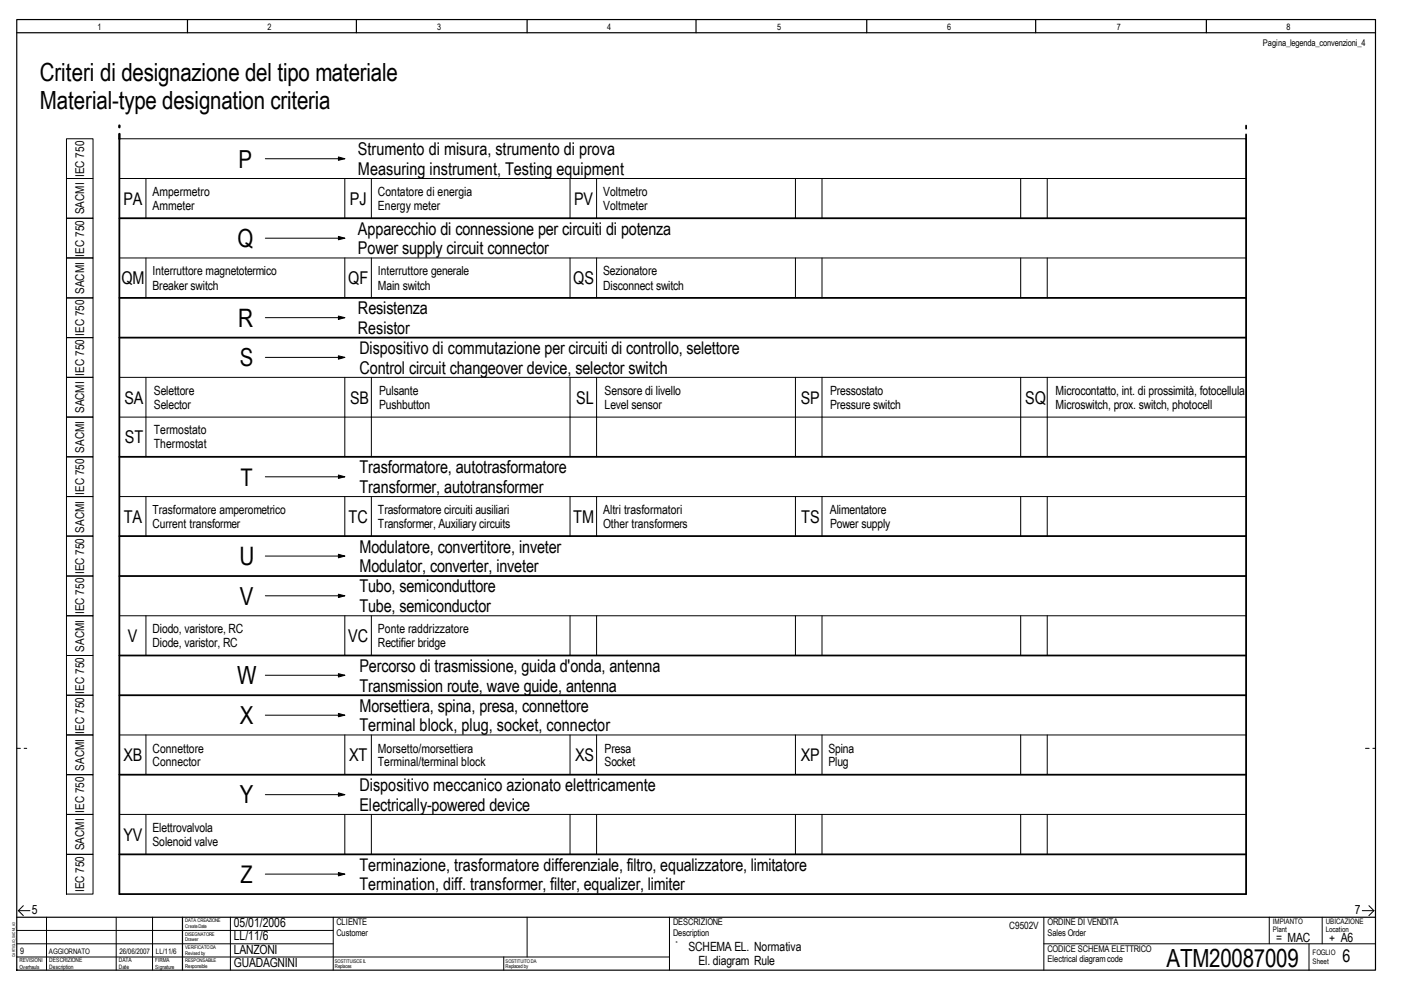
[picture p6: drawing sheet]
<svg xmlns="http://www.w3.org/2000/svg" width="297mm" height="210mm" viewBox="0 0 297 210" stroke-linecap="round" stroke-linejoin="round" font-family="sans-serif">
<defs><g id="words">
<g font-size="5.4">
<text x="50.5" y="69.3">R</text>
<text x="50.8" y="119.8">U</text>
</g>
<g font-size="5.3">
<text x="8.5" y="17.1">Criteri di designazione del tipo materiale</text>
<text x="8.5" y="23.1">Material-type designation criteria</text>
<text x="50.6" y="35.6">P</text>
<text x="50.4" y="52.4">Q</text>
<text x="50.9" y="77.7">S</text>
<text x="50.9" y="128.3">V</text>
<text x="50.3" y="145.1">W</text>
<text x="50.9" y="153.5">X</text>
<text x="50.9" y="170.3">Y</text>
<text x="247.3" y="204.9">ATM20087009</text>
</g>
<g font-size="5.2">
<text x="51" y="103">T</text>
<text x="51" y="187.2">Z</text>
</g>
<g font-size="3.7">
<text x="75.9" y="32.9">Strumento di misura, strumento di prova</text>
<text x="75.9" y="37.1">Measuring instrument, Testing equipment</text>
<text x="26.2" y="43.4">PA</text>
<text x="74.2" y="43.4">PJ</text>
<text x="121.7" y="43.4">PV</text>
<text x="75.9" y="49.8">Apparecchio di connessione per circuiti di potenza</text>
<text x="75.9" y="53.9">Power supply circuit connector</text>
<text x="25.7" y="60.2">QM</text>
<text x="73.8" y="60.2">QF</text>
<text x="121.5" y="60.2">QS</text>
<text x="75.9" y="66.6">Resistenza</text>
<text x="75.9" y="70.8">Resistor</text>
<text x="76.2" y="75">Dispositivo di commutazione per circuiti di controllo, selettore</text>
<text x="76.2" y="79.2">Control circuit changeover device, selector switch</text>
<text x="26.4" y="85.6">SA</text>
<text x="74.2" y="85.6">SB</text>
<text x="122.1" y="85.6">SL</text>
<text x="169.8" y="85.6">SP</text>
<text x="217.4" y="85.6">SQ</text>
<text x="26.5" y="94">ST</text>
<text x="76.2" y="100.3">Trasformatore, autotrasformatore</text>
<text x="76.2" y="104.5">Transformer, autotransformer</text>
<text x="26.2" y="110.8">TA</text>
<text x="73.9" y="110.8">TC</text>
<text x="121.5" y="110.8">TM</text>
<text x="169.9" y="110.8">TS</text>
<text x="76.2" y="117.2">Modulatore, convertitore, inveter</text>
<text x="76.2" y="121.4">Modulator, converter, inveter</text>
<text x="76.2" y="125.6">Tubo, semiconduttore</text>
<text x="76.2" y="129.8">Tube, semiconductor</text>
<text x="27.1" y="136.1">V</text>
<text x="73.8" y="136.1">VC</text>
<text x="76.2" y="142.5">Percorso di trasmissione, guida d'onda, antenna</text>
<text x="76.2" y="146.6">Transmission route, wave guide, antenna</text>
<text x="76.2" y="150.9">Morsettiera, spina, presa, connettore</text>
<text x="76.2" y="155.1">Terminal block, plug, socket, connector</text>
<text x="26.2" y="161.4">XB</text>
<text x="74" y="161.4">XT</text>
<text x="122" y="161.4">XS</text>
<text x="169.8" y="161.4">XP</text>
<text x="76.2" y="167.7">Dispositivo meccanico azionato elettricamente</text>
<text x="76.2" y="171.9">Electrically-powered device</text>
<text x="26.2" y="178.2">YV</text>
<text x="76.2" y="184.6">Terminazione, trasformatore differenziale, filtro, equalizzatore, limitatore</text>
<text x="76.2" y="188.8">Termination, diff. transformer, filter, equalizer, limiter</text>
<text x="284.6" y="204">6</text>
</g>
<g font-size="2.7">
<text x="32.3" y="41.6">Ampermetro</text>
<text x="80.1" y="41.6">Contatore di energia</text>
<text x="127.9" y="41.6">Voltmetro</text>
<text x="32.3" y="44.5">Ammeter</text>
<text x="80.1" y="44.5">Energy meter</text>
<text x="127.9" y="44.5">Voltmeter</text>
<text x="32.3" y="58.4">Interruttore magnetotermico</text>
<text x="80.1" y="58.4">Interruttore generale</text>
<text x="127.9" y="58.4">Sezionatore</text>
<text x="32.3" y="61.4">Breaker switch</text>
<text x="80.1" y="61.4">Main switch</text>
<text x="127.9" y="61.4">Disconnect switch</text>
<text x="32.6" y="83.7">Selettore</text>
<text x="80.4" y="83.7">Pulsante</text>
<text x="128.2" y="83.7">Sensore di livello</text>
<text x="176" y="83.7">Pressostato</text>
<text x="223.8" y="83.7">Microcontatto, int. di prossimità, fotocellula</text>
<text x="32.6" y="86.7">Selector</text>
<text x="80.4" y="86.7">Pushbutton</text>
<text x="128.2" y="86.7">Level sensor</text>
<text x="176" y="86.7">Pressure switch</text>
<text x="223.8" y="86.7">Microswitch, prox. switch, photocell</text>
<text x="32.6" y="92.1">Termostato</text>
<text x="32.6" y="95.1">Thermostat</text>
<text x="32.3" y="109">Trasformatore amperometrico</text>
<text x="32.3" y="111.9">Current transformer</text>
<text x="80.1" y="109">Trasformatore circuiti ausiliari</text>
<text x="80.1" y="111.9">Transformer, Auxiliary circuits</text>
<text x="127.9" y="109">Altri trasformatori</text>
<text x="127.9" y="111.9">Other transformers</text>
<text x="176" y="109">Alimentatore</text>
<text x="176" y="111.9">Power supply</text>
<text x="32.3" y="134.2">Diodo, varistore, RC</text>
<text x="32.3" y="137.2">Diode, varistor, RC</text>
<text x="80.1" y="134.2">Ponte raddrizzatore</text>
<text x="80.1" y="137.2">Rectifier bridge</text>
<text x="32.3" y="159.6">Connettore</text>
<text x="80.1" y="159.6">Morsetto/morsettiera</text>
<text x="128.2" y="159.6">Presa</text>
<text x="175.6" y="159.6">Spina</text>
<text x="32.3" y="162.5">Connector</text>
<text x="80.1" y="162.5">Terminal/terminal block</text>
<text x="128.2" y="162.5">Socket</text>
<text x="175.6" y="162.5">Plug</text>
<text x="32.3" y="176.4">Elettrovalvola</text>
<text x="32.3" y="179.4">Solenoid valve</text>
<text x="6.7" y="193.8">5</text>
<text x="49.6" y="196.6">05/01/2006</text>
<text x="287.3" y="193.8">7</text>
<text x="49.6" y="202.2">LANZONI</text>
<text x="49.6" y="199.4">LL/11/6</text>
<text x="146" y="201.7">SCHEMA EL. Normativa</text>
<text x="270.5" y="199.7">= MAC</text>
<text x="281.8" y="199.7">+ A6</text>
<text x="49.6" y="205">GUADAGNINI</text>
<text x="148.1" y="204.6">El. diagram Rule</text>
</g>
<g font-size="2.6">
<text x="17.9" y="37.5" transform="rotate(-90 17.9 37.5)">IEC 750</text>
<text x="17.9" y="45.5" transform="rotate(-90 17.9 45.5)">SACMI</text>
<text x="17.9" y="54.4" transform="rotate(-90 17.9 54.4)">IEC 750</text>
<text x="17.9" y="62.3" transform="rotate(-90 17.9 62.3)">SACMI</text>
<text x="17.9" y="71.2" transform="rotate(-90 17.9 71.2)">IEC 750</text>
<text x="17.9" y="79.6" transform="rotate(-90 17.9 79.6)">IEC 750</text>
<text x="17.9" y="87.6" transform="rotate(-90 17.9 87.6)">SACMI</text>
<text x="17.9" y="96" transform="rotate(-90 17.9 96)">SACMI</text>
<text x="17.9" y="104.9" transform="rotate(-90 17.9 104.9)">IEC 750</text>
<text x="17.9" y="112.9" transform="rotate(-90 17.9 112.9)">SACMI</text>
<text x="17.9" y="121.8" transform="rotate(-90 17.9 121.8)">IEC 750</text>
<text x="17.9" y="130.2" transform="rotate(-90 17.9 130.2)">IEC 750</text>
<text x="17.9" y="138.2" transform="rotate(-90 17.9 138.2)">SACMI</text>
<text x="17.9" y="147.1" transform="rotate(-90 17.9 147.1)">IEC 750</text>
<text x="17.9" y="155.5" transform="rotate(-90 17.9 155.5)">IEC 750</text>
<text x="17.9" y="163.4" transform="rotate(-90 17.9 163.4)">SACMI</text>
<text x="17.9" y="172.3" transform="rotate(-90 17.9 172.3)">IEC 750</text>
<text x="17.9" y="180.3" transform="rotate(-90 17.9 180.3)">SACMI</text>
<text x="17.9" y="189.2" transform="rotate(-90 17.9 189.2)">IEC 750</text>
</g>
<text font-size="2.1" x="214" y="196.9">C9502V</text>
<g font-size="1.9">
<text x="20.7" y="6.3">1</text>
<text x="56.7" y="6.3">2</text>
<text x="92.7" y="6.3">3</text>
<text x="128.7" y="6.3">4</text>
<text x="164.8" y="6.3">5</text>
<text x="200.8" y="6.3">6</text>
<text x="236.8" y="6.3">7</text>
<text x="267.8" y="9.8">Pagina_legenda_convenzioni_4</text>
<text x="272.8" y="6.3">8</text>
<text x="71.3" y="196.2">CLIENTE</text>
<text x="142.7" y="196.2">DESCRIZIONE</text>
<text x="222.1" y="196.2">ORDINE DI VENDITA</text>
<text x="4.3" y="202.2">9</text>
<text x="71.3" y="198.4">Customer</text>
<text x="142.7" y="198.4">Description</text>
<text x="222.1" y="201.8">CODICE SCHEMA ELETTRICO</text>
<text x="222.1" y="198.4">Sales Order</text>
<text x="222.1" y="204">Electrical diagram code</text>
</g>
<g font-size="1.6">
<text x="269.9" y="195.9">IMPIANTO</text>
<text x="269.9" y="197.7">Plant</text>
<text x="281.1" y="195.9">UBICAZIONE</text>
<text x="281.1" y="197.7">Location</text>
<text x="10.4" y="202.2">AGGIORNATO</text>
<text x="25.3" y="202.2">26/06/2007</text>
<text x="33.1" y="202.2">LL/11/6</text>
<text x="278.3" y="202.6">FOGLIO</text>
<text x="278.3" y="204.4">Sheet</text>
</g>
<g font-size="1.3">
<text x="10.5" y="204">DESCRIZIONE</text>
<text x="10.5" y="205.4">Description</text>
<text x="25.2" y="204">DATA</text>
<text x="25.2" y="205.4">Date</text>
</g>
<g font-size="1.2">
<text x="4.1" y="204">REVISIONI</text>
<text x="4.1" y="205.4">Overhauls</text>
<text x="32.9" y="204">FIRMA</text>
<text x="32.9" y="205.4">Signature</text>
</g>
<g font-size="1.1">
<text x="39.2" y="195.6">DATA CREAZIONE</text>
<text x="39.2" y="196.8">Create Date</text>
<text x="39.2" y="198.4">DISEGNATORE</text>
<text x="39.2" y="199.6">Drawer</text>
<text x="39.2" y="201.2">VERIFICATO DA</text>
<text x="39.2" y="202.4">Revised by</text>
<text x="39.2" y="204">RESPONSABILE</text>
<text x="39.2" y="205.2">Responsible</text>
<text x="71" y="204.1">SOSTITUISCE IL</text>
<text x="71" y="205.3">Replaces</text>
<text x="107.2" y="204.1">SOSTITUITO DA</text>
<text x="107.2" y="205.3">Replaced by</text>
</g>
<text font-size=".8" x="3.2" y="202.9" transform="rotate(-90 3.2 202.9)">CARTIGLIO_SACMI_A3</text>
</g></defs>
<path d="M3.6 4.1h288v201.6h-288zM3.6 6.9h288M39.7 4.1v2.8M75.6 4.1v2.8M111.8 4.1v2.8M147.6 4.1v2.8M183.8 4.1v2.8M219.6 4.1v2.8M255.8 4.1v2.8M3.6 194.5h288M38.7 194.5v11.2" fill="none" stroke="#000" stroke-width=".25"/>
<g fill="none" stroke="#000" stroke-width=".21">
<path d="M3.6 197.3h67.1M3.9 193.1l1 1M3.9 193.1h2.4M4.9 192l-1 1.1M9.9 194.5v11.2M24.6 194.5v11.2M32.3 194.5v11.2M48.8 194.5v11.2M70.7 194.5v11.2M111.8 194.5v8.4M288.8 193.1h2.5M290.2 192l1.1 1.1"/>
<path d="M291.3 193.1l-1.1 1M3.6 200.1h67.1M3.6 202.9h138.3M106.8 202.9v2.8"/>
</g>
<path d="M3.6 158.7h2.1M289.5 158.7h2.1" fill="none" stroke="#000" stroke-width=".21" stroke-dasharray=".8 .8"/>
<path d="M114.2 195.2h26v7h-26z" fill-rule="evenodd" fill="#fff"/>
<g fill="none" stroke="#000" stroke-width=".21">
<path d="M14.1 29.4h5.6v8.4h-5.6zM14.1 37.8h5.6v8.5h-5.6zM25.3 29.4h238.9M25.3 37.8h238.9M30.9 37.8v8.5M56.3 33.7h16.8M71.8 33.3l1.3 .4-1.3 .3zM73.1 37.8v8.5M78.7 37.8v8.5M120.9 37.8v8.5M126.5 37.8v8.5M168.7 37.8v8.5"/>
<path d="M174.3 37.8v8.5M216.4 37.8v8.5M222 37.8v8.5M14.1 46.3h5.6v8.4h-5.6zM14.1 54.7h5.6v8.5h-5.6zM25.3 54.7h238.9M30.9 54.7v8.5M56.3 50.5h16.8M71.8 50.1l1.3 .4-1.3 .3zM73.1 54.7v8.5M78.7 54.7v8.5M120.9 54.7v8.5"/>
<path d="M126.5 54.7v8.5M168.7 54.7v8.5M174.3 54.7v8.5M216.4 54.7v8.5M222 54.7v8.5M14.1 63.2h5.6v8.4h-5.6zM14.1 71.6h5.6v8.4h-5.6zM56.3 67.4h16.8M56.3 75.8h16.8M71.8 67l1.3 .4-1.3 .3zM71.8 75.4l1.3 .4-1.3 .4zM14.1 88.4h5.6v8.5h-5.6z"/>
<path d="M14.1 96.9h5.6v8.4h-5.6zM14.1 80h5.6v8.4h-5.6zM25.3 80h238.9M25.3 88.4h238.9M30.9 80v16.9M73.1 80v16.9M78.7 80v16.9M120.9 80v16.9M126.5 80v16.9M168.7 80v16.9M174.3 80v16.9M216.4 80v16.9"/>
<path d="M222 80v16.9M14.1 105.3h5.6v8.4h-5.6zM14.1 113.7h5.6v8.4h-5.6zM25.3 105.3h238.9M30.9 105.3v8.4M56.3 101.1h16.8M56.3 117.9h16.8M71.8 100.7l1.3 .4-1.3 .3zM71.8 117.5l1.3 .4-1.3 .4zM73.1 105.3v8.4M78.7 105.3v8.4M120.9 105.3v8.4"/>
<path d="M126.5 105.3v8.4M168.7 105.3v8.4M174.3 105.3v8.4M216.4 105.3v8.4M222 105.3v8.4M14.1 122.1h5.6v8.5h-5.6zM14.1 130.6h5.6v8.4h-5.6zM14.1 139h5.6v8.4h-5.6zM25.3 130.6h238.9M30.9 130.6v8.4M56.3 126.3h16.8M71.8 126l1.3 .3-1.3 .4z"/>
<path d="M73.1 130.6v8.4M78.7 130.6v8.4M120.9 130.6v8.4M126.5 130.6v8.4M168.7 130.6v8.4M174.3 130.6v8.4M216.4 130.6v8.4M222 130.6v8.4M14.1 147.4h5.6v8.4h-5.6zM14.1 155.8h5.6v8.5h-5.6zM25.3 155.8h238.9M30.9 155.8v8.5"/>
<path d="M56.3 143.2h16.8M56.3 151.6h16.8M71.8 142.8l1.3 .4-1.3 .4zM71.8 151.3l1.3 .3-1.3 .4zM73.1 155.8v8.5M78.7 155.8v8.5M120.9 155.8v8.5M126.5 155.8v8.5M168.7 155.8v8.5M174.3 155.8v8.5M216.4 155.8v8.5M222 155.8v8.5"/>
<path d="M14.1 164.3h5.6v8.4h-5.6zM14.1 172.7h5.6v8.4h-5.6zM25.3 172.7h238.9M30.9 172.7v8.4M56.3 168.5h16.8M71.8 168.1l1.3 .4-1.3 .3zM73.1 172.7v8.4M78.7 172.7v8.4M120.9 172.7v8.4M126.5 172.7v8.4M168.7 172.7v8.4M174.3 172.7v8.4"/>
<path d="M216.4 172.7v8.4M222 172.7v8.4M14.1 181.1h5.6v8.5h-5.6zM56.3 185.3h16.8M71.8 185l1.3 .3-1.3 .4zM141.9 194.5v11.2M143.3 199.7h.1M221.3 194.5v11.2M269.1 194.5v5.6M280.3 194.5v5.6M221.3 200.1h70.3M277.5 200.1v5.6"/>
</g>
<path d="M25.3 29.4v-2.8" fill="none" stroke="#000" stroke-width=".51" stroke-dasharray="1 1.4"/>
<path d="M25.3 29.4v160.2h238.9v-160.2M25.3 46.3h238.9M25.3 63.2h238.9M25.3 71.6h238.9M25.3 96.9h238.9M25.3 113.7h238.9M25.3 122.1h238.9M25.3 139h238.9M25.3 147.4h238.9M25.3 164.3h238.9M25.3 181.1h238.9" fill="none" stroke="#000" stroke-width=".38"/>
<path d="M264.2 29.4v-2.8" fill="none" stroke="#000" stroke-width=".38" stroke-dasharray=".9 1.2"/>
<path d="M71.8 33.3l1.3 .4-1.3 .3zM71.8 50.1l1.3 .4-1.3 .3zM71.8 67l1.3 .4-1.3 .3zM71.8 75.4l1.3 .4-1.3 .4zM71.8 100.7l1.3 .4-1.3 .3zM71.8 117.5l1.3 .4-1.3 .4zM71.8 126l1.3 .3-1.3 .4zM71.8 142.8l1.3 .4-1.3 .4zM71.8 151.3l1.3 .3-1.3 .4zM71.8 168.1l1.3 .4-1.3 .3zM71.8 185l1.3 .3-1.3 .4z" fill="#000"/>
<use href="#words"/>
</svg>
